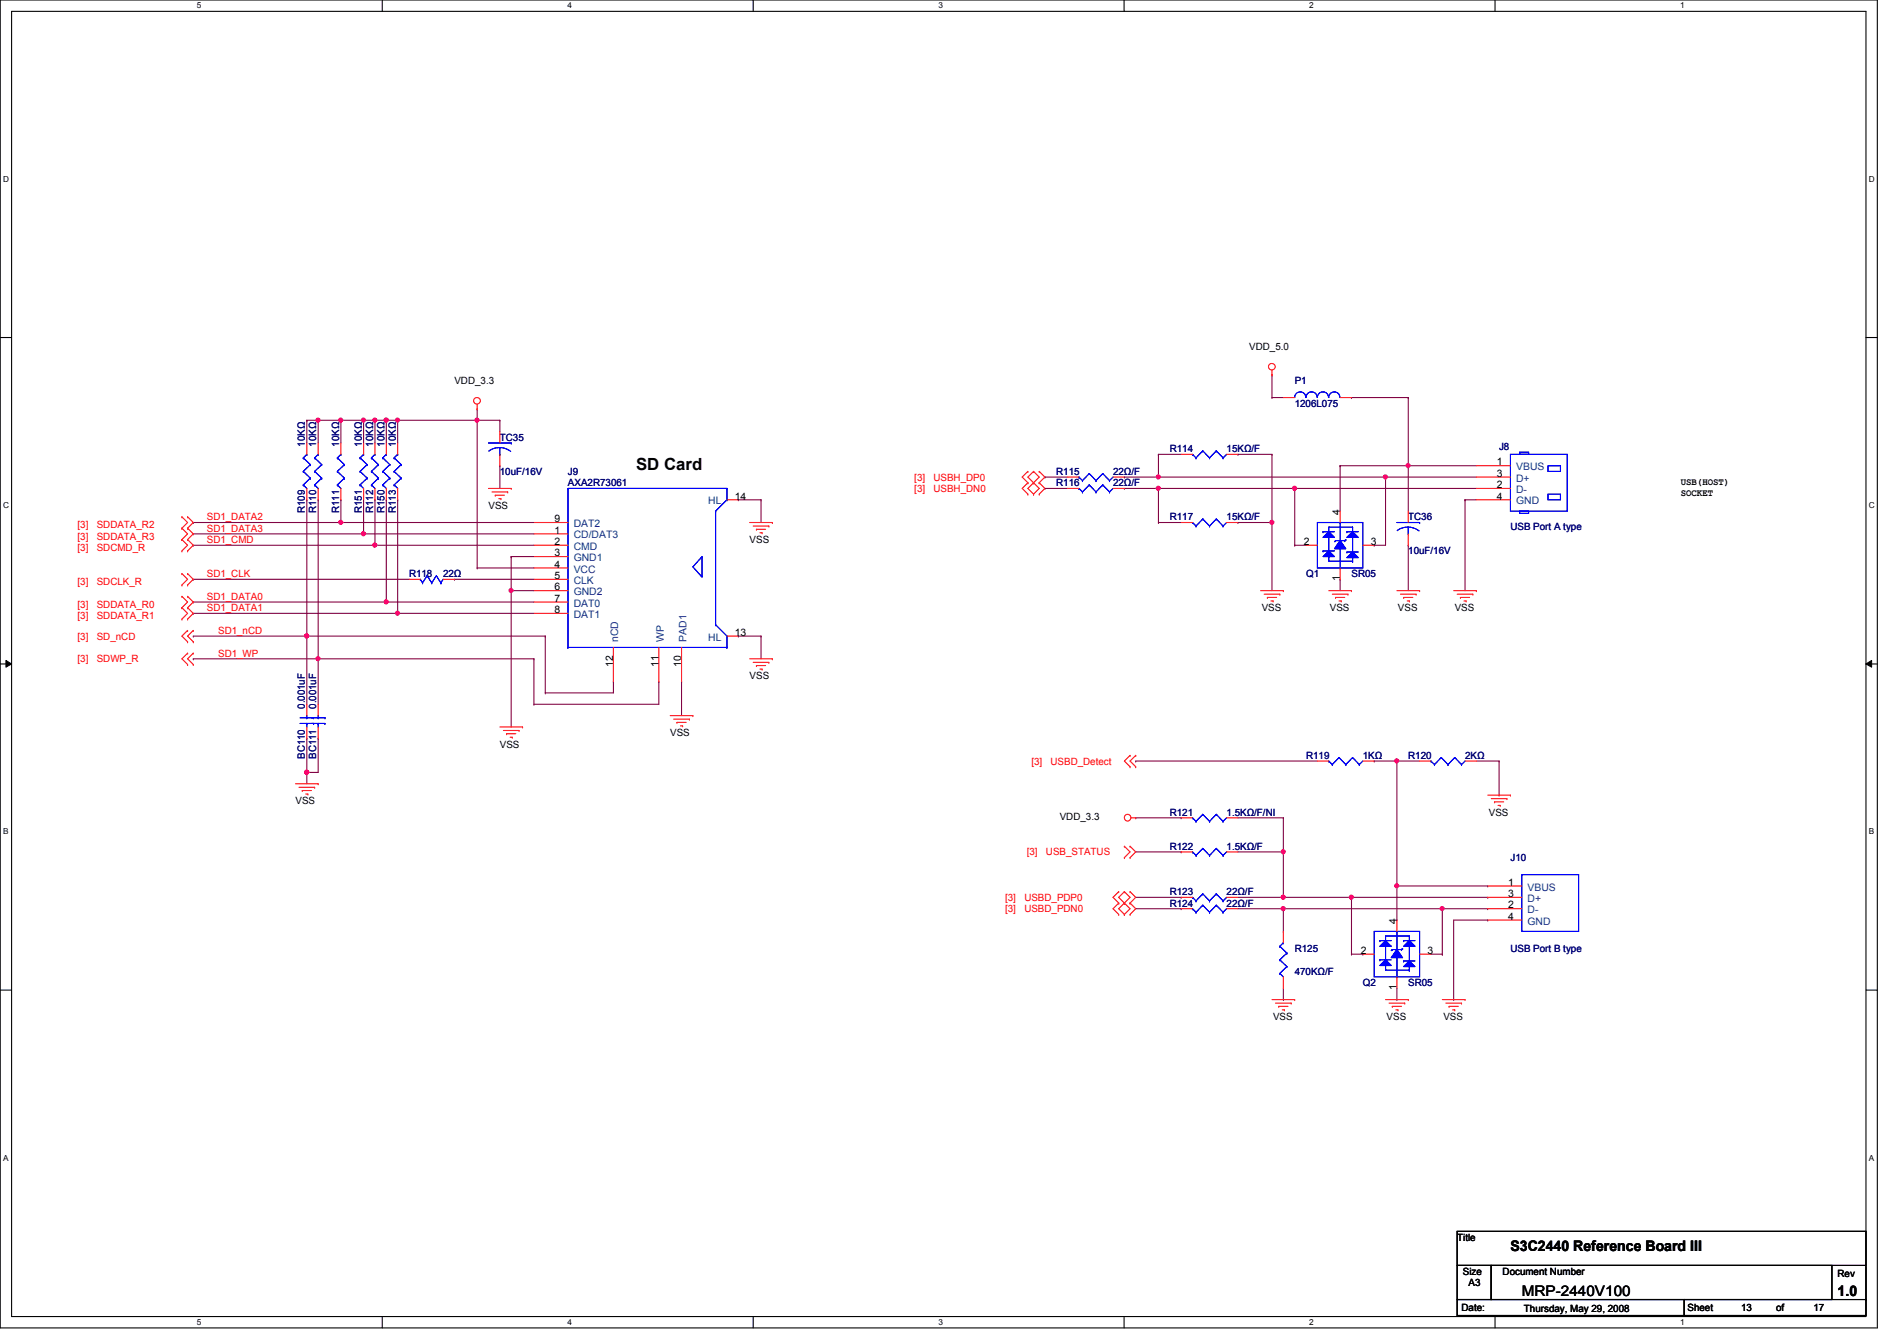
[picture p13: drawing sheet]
<svg xmlns="http://www.w3.org/2000/svg" width="297mm" height="210mm" viewBox="0 0 297 210" stroke-linecap="round" stroke-linejoin="round" font-family="sans-serif">
<defs><g id="words">
<text font-size="2.6" x="99.6" y="73.5">SD Card</text>
<g font-size="2.3">
<text x="236.5" y="195.7">S3C2440 Reference Board III</text>
<text x="238.3" y="202.8">MRP-2440V100</text>
<text x="287.7" y="202.9">1.0</text>
</g>
<g font-size="1.6">
<text x="195.6" y="54.8">VDD_5.0</text>
<text x="71.2" y="60.1">VDD_3.3</text>
<text x="234.4" y="72.9">1</text>
<text x="234.4" y="76.4">2</text>
<text x="234.4" y="74.6">3</text>
<text x="263.2" y="75.9">USB(HOST)</text>
<text x="263.2" y="77.7">SOCKET</text>
<text x="76.5" y="79.7">VSS</text>
<text x="86.8" y="83.5">1</text>
<text x="86.8" y="81.7">9</text>
<text x="115.1" y="78.2">14</text>
<text x="209.8" y="80.6" transform="rotate(-90 209.8 80.6)">4</text>
<text x="234.4" y="78.2">4</text>
<text x="86.8" y="88.9">4</text>
<text x="86.8" y="87.1">3</text>
<text x="86.8" y="85.3">2</text>
<text x="117.4" y="85">VSS</text>
<text x="204.2" y="85.3">2</text>
<text x="214.6" y="85.3">3</text>
<text x="86.8" y="96">8</text>
<text x="86.8" y="94.2">7</text>
<text x="86.8" y="92.4">6</text>
<text x="86.8" y="90.6">5</text>
<text x="197.6" y="95.7">VSS</text>
<text x="208.2" y="95.7">VSS</text>
<text x="209.8" y="91" transform="rotate(-90 209.8 91)">1</text>
<text x="218.9" y="95.7">VSS</text>
<text x="227.8" y="95.7">VSS</text>
<text x="115.1" y="99.5">13</text>
<text x="96" y="104.4" transform="rotate(-90 96 104.4)">12</text>
<text x="103.1" y="104.4" transform="rotate(-90 103.1 104.4)">11</text>
<text x="106.7" y="104.4" transform="rotate(-90 106.7 104.4)">10</text>
<text x="117.4" y="106.3">VSS</text>
<text x="78.3" y="117">VSS</text>
<text x="104.9" y="115.2">VSS</text>
<text x="46.3" y="125.9">VSS</text>
<text x="165.9" y="128.4">VDD_3.3</text>
<text x="233.1" y="127.7">VSS</text>
<text x="236.2" y="138.6">1</text>
<text x="236.2" y="142.2">2</text>
<text x="236.2" y="140.4">3</text>
<text x="236.2" y="144">4</text>
<text x="213.1" y="149.3">2</text>
<text x="218.7" y="144.6" transform="rotate(-90 218.7 144.6)">4</text>
<text x="223.5" y="149.3">3</text>
<text x="218.7" y="155" transform="rotate(-90 218.7 155)">1</text>
<text x="199.3" y="159.7">VSS</text>
<text x="217.1" y="159.7">VSS</text>
<text x="226" y="159.7">VSS</text>
<text x="228.2" y="194.2">Title</text>
<text x="229.1" y="199.5">Size</text>
<text x="230" y="201.3">A3</text>
<text x="235.3" y="199.5">Document Number</text>
<text x="287.7" y="199.9">Rev</text>
<text x="228.8" y="205.2">Date:</text>
<text x="238.6" y="205.4">Thursday, May 29, 2008</text>
<text x="264.2" y="205.2">Sheet</text>
<text x="272.6" y="205.2">13</text>
<text x="278.1" y="205.2">of</text>
<text x="284" y="205.2">17</text>
</g>
<g font-size="1.6" fill="#000080">
<text x="202.7" y="60.1">P1</text>
<text x="202.7" y="63.7">1206L075</text>
<text x="47.7" y="69.9" transform="rotate(-90 47.7 69.9)">10KΩ</text>
<text x="49.5" y="69.9" transform="rotate(-90 49.5 69.9)">10KΩ</text>
<text x="53.1" y="69.9" transform="rotate(-90 53.1 69.9)">10KΩ</text>
<text x="56.6" y="69.9" transform="rotate(-90 56.6 69.9)">10KΩ</text>
<text x="58.4" y="69.9" transform="rotate(-90 58.4 69.9)">10KΩ</text>
<text x="60.2" y="69.9" transform="rotate(-90 60.2 69.9)">10KΩ</text>
<text x="62" y="69.9" transform="rotate(-90 62 69.9)">10KΩ</text>
<text x="78.3" y="69">TC35</text>
<text x="183.2" y="70.8">R114</text>
<text x="192.1" y="70.8">15KΩ/F</text>
<text x="234.7" y="70.4">J8</text>
<text x="78.3" y="74.3">10uF/16V</text>
<text x="88.9" y="74.3">J9</text>
<text x="88.9" y="76.1">AXA2R73061</text>
<text x="165.4" y="76.1">R116</text>
<text x="165.4" y="74.3">R115</text>
<text x="174.3" y="76.1">22Ω/F</text>
<text x="174.3" y="74.3">22Ω/F</text>
<text x="47.7" y="80.3" transform="rotate(-90 47.7 80.3)">R109</text>
<text x="49.5" y="80.3" transform="rotate(-90 49.5 80.3)">R110</text>
<text x="53.1" y="80.3" transform="rotate(-90 53.1 80.3)">R111</text>
<text x="56.6" y="80.3" transform="rotate(-90 56.6 80.3)">R151</text>
<text x="58.4" y="80.3" transform="rotate(-90 58.4 80.3)">R112</text>
<text x="60.2" y="80.3" transform="rotate(-90 60.2 80.3)">R150</text>
<text x="62" y="80.3" transform="rotate(-90 62 80.3)">R113</text>
<text x="183.2" y="81.4">R117</text>
<text x="192.1" y="81.4">15KΩ/F</text>
<text x="220.5" y="81.4">TC36</text>
<text x="236.5" y="82.9">USB Port A type</text>
<text x="220.5" y="86.8">10uF/16V</text>
<text x="64" y="90.3">R118</text>
<text x="69.4" y="90.3">22Ω</text>
<text x="204.5" y="90.3">Q1</text>
<text x="211.6" y="90.3">SR05</text>
<text x="47.7" y="111" transform="rotate(-90 47.7 111)">0.001uF</text>
<text x="49.5" y="111" transform="rotate(-90 49.5 111)">0.001uF</text>
<text x="47.7" y="118.8" transform="rotate(-90 47.7 118.8)">BC110</text>
<text x="49.5" y="118.8" transform="rotate(-90 49.5 118.8)">BC111</text>
<text x="204.5" y="118.8">R119</text>
<text x="213.4" y="118.8">1KΩ</text>
<text x="220.5" y="118.8">R120</text>
<text x="229.4" y="118.8">2KΩ</text>
<text x="183.2" y="127.7">R121</text>
<text x="192.1" y="127.7">1.5KΩ/F/NI</text>
<text x="183.2" y="133">R122</text>
<text x="192.1" y="133">1.5KΩ/F</text>
<text x="236.5" y="134.8">J10</text>
<text x="183.2" y="141.9">R124</text>
<text x="183.2" y="140.1">R123</text>
<text x="192.1" y="141.9">22Ω/F</text>
<text x="192.1" y="140.1">22Ω/F</text>
<text x="202.7" y="149">R125</text>
<text x="236.5" y="149">USB Port B type</text>
<text x="202.7" y="152.6">470KΩ/F</text>
<text x="213.4" y="154.3">Q2</text>
<text x="220.5" y="154.3">SR05</text>
</g>
<g font-size="1.6" fill="#f00">
<text x="143.2" y="75.2">[3]</text>
<text x="143.2" y="77">[3]</text>
<text x="146.2" y="75.2">USBH_DP0</text>
<text x="146.2" y="77">USBH_DN0</text>
<text x="12.1" y="82.7">[3]</text>
<text x="15.2" y="82.7">SDDATA_R2</text>
<text x="32.4" y="81.4">SD1_DATA2</text>
<text x="32.4" y="83.2">SD1_DATA3</text>
<text x="12.1" y="86.2">[3]</text>
<text x="12.1" y="84.5">[3]</text>
<text x="15.2" y="86.2">SDCMD_R</text>
<text x="15.2" y="84.5">SDDATA_R3</text>
<text x="32.4" y="85">SD1_CMD</text>
<text x="12.1" y="91.6">[3]</text>
<text x="12.1" y="95.1">[3]</text>
<text x="15.2" y="91.6">SDCLK_R</text>
<text x="15.2" y="95.1">SDDATA_R0</text>
<text x="32.4" y="90.3">SD1_CLK</text>
<text x="32.4" y="93.9">SD1_DATA0</text>
<text x="32.4" y="95.7">SD1_DATA1</text>
<text x="12.1" y="100.1">[3]</text>
<text x="12.1" y="96.9">[3]</text>
<text x="15.2" y="100.1">SD_nCD</text>
<text x="15.2" y="96.9">SDDATA_R1</text>
<text x="34.2" y="99.2">SD1_nCD</text>
<text x="12.1" y="103.7">[3]</text>
<text x="15.2" y="103.7">SDWP_R</text>
<text x="34.2" y="102.8">SD1_WP</text>
<text x="161.5" y="119.7">[3]</text>
<text x="164.5" y="119.7">USBD_Detect</text>
<text x="160.8" y="133.9">[3]</text>
<text x="163.8" y="133.9">USB_STATUS</text>
<text x="157.4" y="142.8">[3]</text>
<text x="157.4" y="141">[3]</text>
<text x="160.4" y="142.8">USBD_PDN0</text>
<text x="160.4" y="141">USBD_PDP0</text>
</g>
<g font-size="1.6" fill="#004080">
<text x="237.4" y="73.6">VBUS</text>
<text x="237.4" y="77.2">D-</text>
<text x="237.4" y="75.4">D+</text>
<text x="89.8" y="82.5">DAT2</text>
<text x="110.9" y="79">HL</text>
<text x="237.4" y="79">GND</text>
<text x="89.8" y="89.6">VCC</text>
<text x="89.8" y="87.8">GND1</text>
<text x="89.8" y="86.1">CMD</text>
<text x="89.8" y="84.3">CD/DAT3</text>
<text x="89.8" y="95">DAT0</text>
<text x="89.8" y="93.2">GND2</text>
<text x="89.8" y="91.4">CLK</text>
<text x="89.8" y="96.7">DAT1</text>
<text x="96.8" y="100.5" transform="rotate(-90 96.8 100.5)">nCD</text>
<text x="103.9" y="100.5" transform="rotate(-90 103.9 100.5)">WP</text>
<text x="107.5" y="100.5" transform="rotate(-90 107.5 100.5)">PAD1</text>
<text x="110.9" y="100.3">HL</text>
<text x="239.2" y="139.4">VBUS</text>
<text x="239.2" y="143">D-</text>
<text x="239.2" y="141.2">D+</text>
<text x="239.2" y="144.7">GND</text>
</g>
<g font-size="1.3">
<text x="30.8" y="1.3">5</text>
<text x="88.9" y="1.3">4</text>
<text x="146.9" y="1.3">3</text>
<text x="205" y="1.3">2</text>
<text x="263.1" y="1.3">1</text>
<text x=".5" y="28.4">D</text>
<text x="292.6" y="28.4">D</text>
<text x=".5" y="79.5">C</text>
<text x="292.6" y="79.5">C</text>
<text x=".5" y="130.6">B</text>
<text x="292.6" y="130.6">B</text>
<text x=".5" y="181.7">A</text>
<text x="292.6" y="181.7">A</text>
<text x="30.8" y="207.4">5</text>
<text x="88.9" y="207.4">4</text>
<text x="146.9" y="207.4">3</text>
<text x="205" y="207.4">2</text>
<text x="263.1" y="207.4">1</text>
</g>
</g></defs>
<path d="M0 0h294v207.9h-294zM1.8 1.8h290.4v204.3h-290.4z" fill="none" stroke="#000" stroke-width=".17"/>
<g fill="#fff">
<path d="M30.8 .2h.7v1.4h-.7z"/>
<path d="M30.8 206.2h.7v1.4h-.7z"/>
</g>
<path d="M59.9 0v1.8M59.9 206.1v1.8" fill="none" stroke="#000" stroke-width=".17"/>
<g fill="#fff">
<path d="M88.9 .2h.6v1.4h-.6z"/>
<path d="M88.9 206.2h.6v1.4h-.6z"/>
</g>
<path d="M117.9 0v1.8M117.9 206.1v1.8" fill="none" stroke="#000" stroke-width=".17"/>
<g fill="#fff">
<path d="M146.9 .2h.7v1.4h-.7z"/>
<path d="M146.9 206.2h.7v1.4h-.7z"/>
</g>
<path d="M176 0v1.8M176 206.1v1.8" fill="none" stroke="#000" stroke-width=".17"/>
<g fill="#fff">
<path d="M205 .2h.7v1.4h-.7z"/>
<path d="M205 206.2h.7v1.4h-.7z"/>
</g>
<path d="M234.1 0v1.8M234.1 206.1v1.8" fill="none" stroke="#000" stroke-width=".17"/>
<g fill="#fff">
<path d="M263.1 .2h.7v1.4h-.7z"/>
<path d="M263.1 206.2h.7v1.4h-.7z"/>
<path d="M.5 27.3h.9v1.4h-.9z"/>
<path d="M292.6 27.3h.9v1.4h-.9z"/>
<path d="M.5 78.4h.9v1.4h-.9z"/>
<path d="M292.6 78.4h.9v1.4h-.9z"/>
</g>
<path d="M0 52.8h1.8M292.2 52.8h1.8" fill="none" stroke="#000" stroke-width=".17"/>
<g fill="#fff">
<path d="M.5 129.5h.8v1.4h-.8z"/>
<path d="M292.6 129.5h.8v1.4h-.8z"/>
</g>
<path d="M0 103.9h1.8M292.2 103.9h1.8" fill="none" stroke="#000" stroke-width=".17"/>
<path d="M.9 103.4l.9 .5-.9 .5zM292.2 103.9l.9-.5v1z" fill="#000"/>
<path d="M.9 103.4l.9 .5-.9 .5zM292.2 103.9l.9-.5v1z" fill="none" stroke="#000" stroke-width=".16"/>
<g fill="#fff">
<path d="M.5 180.5h.8v1.4h-.8z"/>
<path d="M292.6 180.5h.8v1.4h-.8z"/>
</g>
<path d="M0 155h1.8M292.2 155h1.8" fill="none" stroke="#000" stroke-width=".17"/>
<path d="M181.4 71.1h.1M181.4 71.1h3.5M202.7 76.5h.1M202.7 76.5h28.5" fill="none" stroke="#800040" stroke-width=".17"/>
<circle cx="202.7" cy="76.4" r=".32" fill="#f0f"/>
<circle cx="202.7" cy="76.4" r=".32" fill="none" stroke="#f0f" stroke-width=".17"/>
<path d="M193.8 81.8h.1M193.8 81.8h5.4M193.8 128h7.2M201 128h.1M201 140.5h10.6M211.6 140.5h.1" fill="none" stroke="#800040" stroke-width=".17"/>
<circle cx="211.6" cy="140.4" r=".32" fill="#f0f"/>
<circle cx="211.6" cy="140.4" r=".32" fill="none" stroke="#f0f" stroke-width=".17"/>
<g fill="none" stroke="#800040" stroke-width=".17">
<path d="M163.6 76.5h.1M163.6 74.7h.1M163.6 74.7h3.6M163.6 76.5h3.6M176.1 74.7h.1M176.1 74.7h5.3M181.4 76.5h.1M181.4 76.5v5.3M199.2 62.2h.1M199.2 62.2h1.8M202.7 76.5h.1M202.7 76.5v8.8"/>
<path d="M209.8 72.9h.1M209.8 72.9v7.1M217 74.7h.1M217 74.7h14.2M217 74.7v10.6M220.5 72.9h.1M220.5 72.9v7.1M229.4 78.2h.1M229.4 78.2v14.3M229.4 78.2h1.8M209.8 90.7h.1M209.8 90.7v1.8"/>
<path d="M218.7 138.7v5.3M177.8 140.5h7.1M184.9 140.5h.1M218.7 144h.1M227.6 156.5h.1M233 144h.1M233 144h-5.4v12.5"/>
</g>
<circle cx="216.9" cy="74.6" r=".32" fill="#f0f"/>
<circle cx="216.9" cy="74.6" r=".32" fill="none" stroke="#f0f" stroke-width=".17"/>
<path d="M181.4 71.1h.1M181.4 71.1v3.6M220.5 72.9h.1M220.5 72.9h10.7M215.2 85.3h.1M215.2 85.3h1.8M225.8 142.2h7.2M233 142.2h.1" fill="none" stroke="#800040" stroke-width=".17"/>
<circle cx="220.5" cy="72.9" r=".32" fill="#f0f"/>
<circle cx="220.5" cy="72.9" r=".32" fill="none" stroke="#f0f" stroke-width=".17"/>
<path d="M199.2 58.7h.1M199.2 58.7v3.5M201 142.2h24.8M225.8 142.2h.1" fill="none" stroke="#800040" stroke-width=".17"/>
<circle cx="225.8" cy="142.2" r=".32" fill="#f0f"/>
<circle cx="225.8" cy="142.2" r=".32" fill="none" stroke="#f0f" stroke-width=".17"/>
<path d="M211.6 62.2h.1M211.6 62.2h8.9M199.2 81.8h.1M199.2 81.8v10.7M201 133.3h.1M201 128v5.3M225.8 149.4h.1M225.8 142.2v7.2" fill="none" stroke="#800040" stroke-width=".17"/>
<circle cx="199.1" cy="81.8" r=".32" fill="#f0f"/>
<circle cx="199.1" cy="81.8" r=".32" fill="none" stroke="#f0f" stroke-width=".17"/>
<path d="M201 133.3v7.2M193.8 140.5h7.2M193.8 142.2h7.2M201 156.5h.1M201 142.2h.1M201 140.5h.1M201 154.7v1.8M211.6 140.5h21.4M233 140.5h.1" fill="none" stroke="#800040" stroke-width=".17"/>
<circle cx="200.9" cy="140.4" r=".32" fill="#f0f"/>
<circle cx="200.9" cy="140.4" r=".32" fill="none" stroke="#f0f" stroke-width=".17"/>
<path d="M220.5 85.3h.1M220.5 85.3v7.2M201 145.8h.1M201 142.2v3.6" fill="none" stroke="#800040" stroke-width=".17"/>
<circle cx="200.9" cy="142.2" r=".32" fill="#f0f"/>
<circle cx="200.9" cy="142.2" r=".32" fill="none" stroke="#f0f" stroke-width=".17"/>
<g fill="none" stroke="#800040" stroke-width=".17">
<path d="M176.1 76.5h.1M176.1 76.5h5.3M193.8 71.1h.1M193.8 71.1h5.4M181.4 81.8h.1M181.4 81.8h3.5M202.7 85.3h.1M202.7 85.3h1.8M177.8 133.3h7.1M177.8 128h7.1M184.9 133.3h.1M184.9 128h.1"/>
<path d="M218.7 138.7h14.3M233 138.7h.1M177.8 142.2h7.1M184.9 142.2h.1M211.6 149.4h.1M211.6 149.4h1.8M211.6 140.5v8.9M213.4 149.4h.1M218.7 156.5h.1M218.7 154.7v1.8M224.1 149.4h1.7M225.8 149.4h.1"/>
</g>
<circle cx="218.7" cy="138.7" r=".32" fill="#f0f"/>
<circle cx="218.7" cy="138.7" r=".32" fill="none" stroke="#f0f" stroke-width=".17"/>
<path d="M193.8 133.3h7.2M201 133.3h.1" fill="none" stroke="#800040" stroke-width=".17"/>
<circle cx="200.9" cy="133.3" r=".32" fill="#f0f"/>
<circle cx="200.9" cy="133.3" r=".32" fill="none" stroke="#f0f" stroke-width=".17"/>
<path d="M218.7 119.1h.1M218.7 119.1v19.6M218.7 119.1h3.6M218.7 138.7h.1" fill="none" stroke="#800040" stroke-width=".17"/>
<circle cx="218.7" cy="119.1" r=".32" fill="#f0f"/>
<circle cx="218.7" cy="119.1" r=".32" fill="none" stroke="#f0f" stroke-width=".17"/>
<g fill="none" stroke="#800040" stroke-width=".17">
<path d="M181.4 74.7h.1M181.4 74.7h35.6M209.8 72.9h.1M220.5 62.2h.1M220.5 62.2v10.7h-10.7M177.8 119.1h.1M177.8 119.1h28.5M215.2 119.1h.1M215.2 119.1h3.5M231.2 119.1h3.5M234.7 119.1h.1M234.7 119.1v5.4"/>
<path d="M234.7 124.5h.1"/>
</g>
<circle cx="181.4" cy="74.6" r=".32" fill="#f0f"/>
<circle cx="181.4" cy="74.6" r=".32" fill="none" stroke="#f0f" stroke-width=".17"/>
<path d="M181.4 76.5h.1M181.4 76.5h21.3" fill="none" stroke="#800040" stroke-width=".17"/>
<circle cx="181.4" cy="76.4" r=".32" fill="#f0f"/>
<circle cx="181.4" cy="76.4" r=".32" fill="none" stroke="#f0f" stroke-width=".17"/>
<path d="M199.2 71.1h.1M199.2 71.1v10.7M53.4 81.8h.1M53.4 81.8h30.2M74.7 88.9h.1M74.7 88.9h8.9" fill="none" stroke="#800040" stroke-width=".17"/>
<circle cx="53.4" cy="81.8" r=".32" fill="#f0f"/>
<circle cx="53.4" cy="81.8" r=".32" fill="none" stroke="#f0f" stroke-width=".17"/>
<path d="M30.3 103.1h.1M30.3 103.1h19.5M83.6 103.1h.1M83.6 103.1v7.1M48 120.9h.1M48 120.9v1.8" fill="none" stroke="#800040" stroke-width=".17"/>
<circle cx="48" cy="120.9" r=".32" fill="#f0f"/>
<circle cx="48" cy="120.9" r=".32" fill="none" stroke="#f0f" stroke-width=".17"/>
<path d="M74.7 65.8h.1M74.7 65.8v23.1M80 92.5h.1M80 92.5h3.6M83.6 110.2h.1M83.6 110.2h19.6" fill="none" stroke="#800040" stroke-width=".17"/>
<circle cx="74.7" cy="65.8" r=".32" fill="#f0f"/>
<circle cx="74.7" cy="65.8" r=".32" fill="none" stroke="#f0f" stroke-width=".17"/>
<path d="M53.4 78.2h.1M53.4 78.2v3.6h-23.1M30.3 81.8h.1M80 92.5h.1M80 92.5v21.3" fill="none" stroke="#800040" stroke-width=".17"/>
<circle cx="80" cy="92.4" r=".32" fill="#f0f"/>
<circle cx="80" cy="92.4" r=".32" fill="none" stroke="#f0f" stroke-width=".17"/>
<path d="M56.9 83.6h.1M56.9 83.6h26.7M80 87.1h.1M80 87.1v5.4M106.7 106.7h.1M106.7 106.7v5.3" fill="none" stroke="#800040" stroke-width=".17"/>
<circle cx="56.9" cy="83.5" r=".32" fill="#f0f"/>
<circle cx="56.9" cy="83.5" r=".32" fill="none" stroke="#f0f" stroke-width=".17"/>
<path d="M60.5 65.8h.1M60.5 65.8v3.5M62.3 65.8h.1M62.3 65.8v3.5" fill="none" stroke="#800040" stroke-width=".17"/>
<circle cx="60.5" cy="65.8" r=".32" fill="#f0f"/>
<circle cx="60.5" cy="65.8" r=".32" fill="none" stroke="#f0f" stroke-width=".17"/>
<path d="M49.8 65.8h.1M49.8 65.8h3.6M58.7 65.8h.1M58.7 65.8v3.5M58.7 65.8h1.8" fill="none" stroke="#800040" stroke-width=".17"/>
<circle cx="49.8" cy="65.8" r=".32" fill="#f0f"/>
<circle cx="49.8" cy="65.8" r=".32" fill="none" stroke="#f0f" stroke-width=".17"/>
<path d="M49.8 65.8h.1M49.8 65.8v3.5M60.5 65.8h.1M60.5 65.8h1.8" fill="none" stroke="#800040" stroke-width=".17"/>
<circle cx="62.2" cy="65.8" r=".32" fill="#f0f"/>
<circle cx="62.2" cy="65.8" r=".32" fill="none" stroke="#f0f" stroke-width=".17"/>
<circle cx="60.5" cy="65.8" r=".32" fill="#f0f"/>
<circle cx="60.5" cy="65.8" r=".32" fill="none" stroke="#f0f" stroke-width=".17"/>
<path d="M48 65.8h.1M48 65.8h1.8M56.9 65.8h.1M56.9 65.8h1.8" fill="none" stroke="#800040" stroke-width=".17"/>
<circle cx="58.7" cy="65.8" r=".32" fill="#f0f"/>
<circle cx="58.7" cy="65.8" r=".32" fill="none" stroke="#f0f" stroke-width=".17"/>
<g fill="none" stroke="#800040" stroke-width=".17">
<path d="M48 65.8h.1M48 65.8v3.5M53.4 65.8h.1M53.4 65.8v3.5M58.7 78.2h.1M58.7 78.2v7.1h-28.4M115.6 78.2h.1M115.6 78.2h3.6M30.3 85.3h.1M60.5 94.2h.1M60.5 94.2h23.1M103.2 106.7h.1"/>
<path d="M103.2 106.7v3.5"/>
</g>
<circle cx="60.5" cy="94.2" r=".32" fill="#f0f"/>
<circle cx="60.5" cy="94.2" r=".32" fill="none" stroke="#f0f" stroke-width=".17"/>
<path d="M62.3 96h.1M62.3 96h21.3" fill="none" stroke="#800040" stroke-width=".17"/>
<circle cx="62.2" cy="96" r=".32" fill="#f0f"/>
<circle cx="62.2" cy="96" r=".32" fill="none" stroke="#f0f" stroke-width=".17"/>
<path d="M60.5 78.2h.1M60.5 78.2v16M119.2 78.2h.1M119.2 78.2v3.6M49.8 103.1h.1M49.8 103.1h33.8" fill="none" stroke="#800040" stroke-width=".17"/>
<circle cx="49.8" cy="103.1" r=".32" fill="#f0f"/>
<circle cx="49.8" cy="103.1" r=".32" fill="none" stroke="#f0f" stroke-width=".17"/>
<path d="M62.3 65.8h.1M62.3 65.8h12.4M48 99.6h.1M48 99.6h37.4M58.7 85.3h.1M58.7 85.3h24.9M71.2 90.7h.1M71.2 90.7h12.4" fill="none" stroke="#800040" stroke-width=".17"/>
<circle cx="58.7" cy="85.3" r=".32" fill="#f0f"/>
<circle cx="58.7" cy="85.3" r=".32" fill="none" stroke="#f0f" stroke-width=".17"/>
<g fill="none" stroke="#800040" stroke-width=".17">
<path d="M62.3 78.2h.1M62.3 78.2v17.8M74.7 64h.1M74.7 64v1.8M30.3 90.7h.1M30.3 90.7h33.7M48 99.6h.1M48 99.6v10.6M80 87.1h.1M80 87.1h3.6M85.4 99.6h.1M85.4 99.6v8.9"/>
<path d="M115.6 99.6h.1M115.6 99.6h3.6M119.2 99.6h.1M119.2 99.6v3.5M85.4 108.5h.1M96 106.7h.1M96 106.7v1.8h-10.6M48 120.9h.1M48 120.9h1.8"/>
</g>
<circle cx="48" cy="99.5" r=".32" fill="#f0f"/>
<circle cx="48" cy="99.5" r=".32" fill="none" stroke="#f0f" stroke-width=".17"/>
<path d="M48 115.6h.1M48 115.6v5.3M49.8 103.1h.1M49.8 115.6h.1M49.8 103.1v7.1M49.8 115.6v5.3" fill="none" stroke="#800040" stroke-width=".17"/>
<circle cx="48" cy="120.9" r=".32" fill="#f0f"/>
<circle cx="48" cy="120.9" r=".32" fill="none" stroke="#f0f" stroke-width=".17"/>
<path d="M48 78.2h.1M48 78.2v21.4M49.8 78.2h.1M49.8 78.2v24.9" fill="none" stroke="#800040" stroke-width=".17"/>
<circle cx="48" cy="99.5" r=".32" fill="#f0f"/>
<circle cx="48" cy="99.5" r=".32" fill="none" stroke="#f0f" stroke-width=".17"/>
<g fill="none" stroke="#800040" stroke-width=".17">
<path d="M56.9 65.8h.1M56.9 65.8v3.5M74.7 65.8h.1M74.7 65.8h3.6M78.3 65.8h.1M78.3 72.9h.1M78.3 65.8v1.8M78.3 72.9v3.6M30.3 99.6h.1M30.3 94.2h.1M30.3 96h.1M30.3 99.6h17.7"/>
<path d="M30.3 94.2h30.2M30.3 96h32"/>
</g>
<circle cx="56.9" cy="65.8" r=".32" fill="#f0f"/>
<circle cx="56.9" cy="65.8" r=".32" fill="none" stroke="#f0f" stroke-width=".17"/>
<path d="M53.4 65.8h.1M53.4 65.8h3.5" fill="none" stroke="#800040" stroke-width=".17"/>
<circle cx="53.4" cy="65.8" r=".32" fill="#f0f"/>
<circle cx="53.4" cy="65.8" r=".32" fill="none" stroke="#f0f" stroke-width=".17"/>
<path d="M56.9 78.2v5.4M30.3 83.6h.1M30.3 83.6h26.6M56.9 83.6h.1" fill="none" stroke="#800040" stroke-width=".17"/>
<g fill="none" stroke="#f00" stroke-width=".17">
<path d="M199.2 58.7h.1M199.2 58v.7M48 69.3v1.8M48 76.5v1.7M56.9 69.3v1.8M56.9 76.5v1.7M58.7 69.3v1.8M58.7 76.5v1.7M74.7 64h.1M74.7 63.3v.7M76.5 76.5h3.5M77 77h2.5"/>
<path d="M77.6 77.5h.1M77.6 77.5h1.4M78.1 78.1h.3M78.3 67.6v1.7M78.3 71.1v1.8M78.4 78.1h.1M79.5 77h.1M80 76.5h.1M113.8 78.2h1.8M160.9 73.8h.1M160.9 75.6h.1M160.9 77.3h.1"/>
<path d="M160.9 73.8l-.8 .9 .8 .9M160.9 75.6l-.8 .9 .8 .8M161.8 75.6h.1M161.8 73.8h.1M161.8 77.3h.1M161.8 73.8l.9 .9-1.8 1.8 .9 .8M161.8 73.8l-.9 .9 1.8 1.8-.9 .8M162.7 75.6h.1M162.7 73.8h.1M162.7 77.3h.1M162.7 73.8l.9 .9-.9 .9M162.7 75.6l.9 .9-.9 .8"/>
<path d="M167.2 76.5h1.7M174.3 76.5h1.8M184.9 71.1h1.8M192.1 71.1h1.7M201 62.2h1.7M209.8 62.2h1.8M231.2 76.5h5.3M231.2 72.9h5.3M231.2 74.7h5.3M231.2 78.2h5.3M28.5 91.6h.1M28.5 89.8h.1"/>
<path d="M28.5 86.2h.1M28.5 84.5h.1M28.5 95.1h.1M28.5 93.3h.1M28.5 96.9h.1M28.5 82.7h.1M28.5 80.9h.1M28.5 89.8l.9 .9-.9 .9M28.5 84.5l.9 .8-.9 .9M28.5 93.3l.9 .9-.9 .9M28.5 95.1l.9 .9-.9 .9M28.5 82.7l.9 .9-.9 .9"/>
<path d="M28.5 80.9l.9 .9-.9 .9M29.4 98.7h.1M29.4 89.8h.1M29.4 91.6h.1M29.4 84.5h.1M29.4 86.2h.1M29.4 93.3h.1M29.4 95.1h.1M29.4 96.9h.1M29.4 82.7h.1M29.4 80.9h.1M29.4 98.7l-.9 .9 .9 .9"/>
<path d="M29.4 89.8l.9 .9-.9 .9M29.4 84.5l.9 .8-.9 .9M29.4 93.3l.9 .9-.9 .9M29.4 95.1l.9 .9-.9 .9M29.4 82.7l.9 .9-.9 .9M29.4 80.9l.9 .9-.9 .9M30.3 98.7h.1M30.3 98.7l-.9 .9 .9 .9M83.6 92.5h5.3M83.6 81.8h5.3M83.6 96h5.3M83.6 94.2h5.3"/>
<path d="M83.6 90.7h5.3M83.6 88.9h5.3M83.6 87.1h5.3M83.6 85.3h5.3M83.6 83.6h5.3M113.8 99.6h1.8M117.4 81.8h3.5M117.9 82.3h2.5M118.4 82.8h.1M118.4 82.8h1.5M119 83.4h.3M119.3 83.4h.1"/>
<path d="M120.4 82.3h.1M120.9 81.8h.1M184.9 81.8h1.8M192.1 81.8h1.7M197.4 92.5h3.6M197.9 93h2.5M198.5 93.5h.1M198.5 93.5h1.4M199 94.1h.3M199.3 94.1h.1M200.4 93h.1M201 92.5h.1"/>
<path d="M208.1 92.5h3.5M208.6 93h2.5M209.1 93.5h.1M209.1 93.5h1.5M209.7 94.1h.3M210 94.1h.1M211.1 93h.1M211.6 92.5h.1M218.7 92.5h3.6M219.3 93h2.4M219.8 93.5h.1M219.8 93.5h1.4"/>
<path d="M220.3 94.1h.4M220.5 80v1.8M220.5 83.6v1.7M220.7 94.1h.1M221.7 93h.1M222.3 92.5h.1M227.6 92.5h3.6M228.2 93h2.4M228.7 93.5h.1M228.7 93.5h1.4M229.2 94.1h.4M229.6 94.1h.1"/>
<path d="M230.6 93h.1M231.2 92.5h.1M29.4 100.5h.1M29.4 102.2h.1M29.4 104h.1M29.4 102.2l-.9 .9 .9 .9M30.3 100.5h.1M30.3 102.2h.1M30.3 104h.1M30.3 102.2l-.9 .9 .9 .9M48 110.2v1.8M48 113.8v1.8"/>
<path d="M49.8 110.2v1.8M49.8 113.8v1.8M78.3 113.8h3.5M78.8 114.3h2.5M79.3 114.8h.1M79.3 114.8h1.5M79.9 115.4h.3M80.2 115.4h.1M81.3 114.3h.1M81.8 113.8h.1M96 101.3v5.4M103.2 101.3v5.4"/>
<path d="M104.9 112h3.6M105.5 112.6h2.4M106 113.1h.1M106 113.1h1.4M106.5 113.6h.4M106.7 101.3v5.4M106.9 113.6h.1M107.9 112.6h.1M108.5 112h.1M117.4 103.1h3.5M117.9 103.7h2.5M118.4 104.2h.1"/>
<path d="M118.4 104.2h1.5M119 104.7h.3M119.3 104.7h.1M120.4 103.7h.1M120.9 103.1h.1M176.9 118.2h.1M176.9 118.2l-.8 .9 .8 .9M177.8 118.2h.1M177.8 118.2l-.9 .9 .9 .9M206.3 119.1h1.8M213.4 119.1h1.8M222.3 119.1h1.8"/>
<path d="M229.4 119.1h1.8M46.3 122.7h3.5M46.8 123.2h2.5M47.3 123.7h.1M47.3 123.7h1.5M47.9 124.3h.3M48.2 124.3h.1M49.3 123.2h.1M49.8 122.7h.1M175.2 139.6h.1M175.2 139.6l-.9 .9 .9 .9M176.1 134.2h.1"/>
<path d="M176.1 132.5h.1M176.1 139.6h.1M176.1 132.5l.8 .8-.8 .9M176.1 139.6l.8 .9-1.7 1.7 .9 .9M176.1 139.6l-.9 .9 .9 .9M176.9 132.5h.1M176.9 134.2h.1M176.9 139.6h.1M176.9 120h.1M176.9 132.5l.9 .8-.9 .9M176.9 139.6l.9 .9-.9 .9M177.1 128h.7"/>
<path d="M177.8 128h.1M177.8 120h.1M233 124.5h3.5M233 138.7h5.3M233.5 125h2.5M234 125.5h.1M234 125.5h1.5M234.6 126.1h.3M234.9 126.1h.1M236 125h.1M236.5 124.5h.1M175.2 141.4h.1"/>
<path d="M175.2 143.1h.1M175.2 141.4l-.9 .8 .9 .9M176.1 143.1h.1M176.1 141.4h.1M176.1 141.4l.8 .8-.8 .9M176.9 143.1h.1M176.9 141.4h.1M176.9 141.4l.9 .8-.9 .9M184.9 142.2h1.8M184.9 140.5h1.8M192.1 142.2h1.7M192.1 140.5h1.7"/>
<path d="M199.2 156.5h3.5M199.7 157h2.5M200.2 157.5h.1M200.2 157.5h1.5M200.8 158.1h.3M201.1 158.1h.1M202.2 157h.1M202.7 156.5h.1M217 156.5h3.5M217.5 157h2.5M218 157.5h.1M218 157.5h1.5"/>
<path d="M218.6 158.1h.3M218.9 158.1h.1M220 157h.1M220.5 156.5h.1M225.8 156.5h3.6M226.4 157h2.4M226.9 157.5h.1M226.9 157.5h1.4M227.5 158.1h.3M227.8 158.1h.1M228.8 157h.1M229.4 156.5h.1"/>
<path d="M233 142.2h5.3M233 140.5h5.3M233 144h5.3"/>
<circle cx="199.2" cy="57.4" r=".52"/>
<circle cx="74.7" cy="62.7" r=".52"/>
<circle cx="176.6" cy="128" r=".52"/>
</g>
<path d="M228.2 192.7h64v5.4h-64zM228.2 198.1h5.3v5.3h-5.3zM233.5 198.1h53.3v5.3h-53.3zM292.2 198.2v5.2M228.2 203.4h35.5v2.5h-35.5zM263.7 203.4h28.5v2.5h-28.5zM292.2 203.4h.1" fill="none" stroke="#000" stroke-width=".17"/>
<g fill="none" stroke="#00f" stroke-width=".17">
<path d="M47.5 75.9h.1M47.5 73.8h.1M47.5 71.7h.1M47.5 75.9l.5 .6M47.5 73.8l1.1 1M47.5 71.7l1.1 1M48 71.1h.1M48 71.1l-.5 .6M48.6 74.8h.1M48.6 72.7h.1M48.6 74.8l-1.1 1.1M48.6 72.7l-1.1 1.1"/>
<path d="M56.4 75.9h.1M56.4 73.8h.1M56.4 71.7h.1M56.4 75.9l.5 .6M56.4 73.8l1.1 1M56.4 71.7l1.1 1M56.9 71.1h.1M56.9 71.1l-.5 .6M57.5 74.8h.1M57.5 72.7h.1M57.5 74.8l-1.1 1.1M57.5 72.7l-1.1 1.1"/>
<path d="M58.2 75.9h.1M58.2 73.8h.1M58.2 71.7h.1M58.2 75.9l.5 .6M58.2 73.8l1.1 1M58.2 71.7l1.1 1M58.7 71.1h.1M58.7 71.1l-.5 .6M59.3 74.8h.1M59.3 72.7h.1M59.3 74.8l-1.1 1.1M59.3 72.7l-1.1 1.1"/>
<path d="M76.5 69.3h3.5M78.3 71.1h.1M78.3 70.1l.7 .1 1 .5M78.3 70.1l-1.2 .2-.6 .3M78.3 70.1v1M80 69.3h.1M88.9 76.5h.1M88.9 76.5v24.8M88.9 76.5h24.9M113.8 78.2h.1M113.8 76.5h.1M113.8 76.5v1.7"/>
<path d="M113.8 78.2l-1.7 1.8M168.9 76.5h.1M168.9 76.5l.6 .5M169.5 77h.1M170.6 75.9h.1M170.6 75.9l1 1.1M170.6 75.9l-1.1 1.1M171.6 77h.1M172.7 75.9h.1M172.7 75.9l1 1.1M172.7 75.9l-1.1 1.1M173.7 77h.1"/>
<path d="M174.3 76.5l-.6 .5M186.7 71.1h.1M186.7 71.1l.6 .6M187.3 71.7h.1M188.3 70.6h.1M188.3 70.6l1.1 1.1M188.3 70.6l-1 1.1M189.4 71.7h.1M190.5 70.6h.1M190.5 70.6l1 1.1M190.5 70.6l-1.1 1.1M191.5 71.7h.1"/>
<path d="M192.1 71.1l-.6 .6M202.7 62.2a.87 .87 0 0 1 .9-.9 .87 .87 0 0 1 .9 .9M204.5 62.2a.87 .87 0 0 1 .9-.9 .87 .87 0 0 1 .8 .9M206.3 62.2a.87 .87 0 0 1 .9-.9 .87 .87 0 0 1 .8 .9M208.1 62.2a.87 .87 0 0 1 .8-.9 .87 .87 0 0 1 .9 .9M236.5 71.1h8.9v8.9h-8.9zM238 70.8h1.3v.3h-1.3zM242.4 72.9h1.9v.9h-1.9zM242.4 77.3h1.9v.9h-1.9zM109.9 87.1v3.2l-1.4-1.6zM112.1 97.8h.1M112.1 80h.1"/>
<path d="M112.1 97.8l1.7 1.8M112.1 80v17.8M113.8 99.6h.1M113.8 99.6v1.7M186.7 81.8h.1M186.7 81.8l.6 .5M187.3 82.3h.1M188.3 81.2h.1M188.3 81.2l1.1 1.1M188.3 81.2l-1 1.1M189.4 82.3h.1M190.5 81.2h.1"/>
<path d="M190.5 81.2l1 1.1M190.5 81.2l-1.1 1.1M191.5 82.3h.1M192.1 81.8l-.6 .5M218.7 81.8h3.6M220.5 83.6h.1M220.5 82.5l.7 .1 1 .5M220.5 82.5l-1.1 .2-.6 .4M220.5 82.5v1.1M222.3 81.8h.1M238 80h1.3v.3h-1.3zM47 112.4h3.9"/>
<path d="M47 113.2h3.9M48 112.4h.1M48 113.2h.1M48 112v.4M48 113.2v.6M49.1 112.4h.1M49.1 113.2h.1M49.8 112.4h.1M49.8 113.2h.1M49.8 112v.4M49.8 113.2v.6M50.9 112.4h.1"/>
<path d="M50.9 113.2h.1M88.9 101.3h.1M88.9 101.3h24.9M113.8 101.3h.1M208.1 119.1h.1M208.1 119.1l.5 .6M208.6 119.7h.1M209.7 118.6h.1M209.7 118.6l1 1.1M209.7 118.6l-1.1 1.1M210.7 119.7h.1M211.8 118.6h.1"/>
<path d="M211.8 118.6l1 1.1M211.8 118.6l-1.1 1.1M212.8 119.7h.1M213.4 119.1l-.6 .6M224.1 119.1h.1M224.1 119.1l.5 .6M224.6 119.7h.1M225.7 118.6h.1M225.7 118.6l1 1.1M225.7 118.6l-1.1 1.1M226.7 119.7h.1M227.8 118.6h.1"/>
<path d="M227.8 118.6l1 1.1M227.8 118.6l-1.1 1.1M228.8 119.7h.1M229.4 119.1l-.6 .6M188.3 139.9h.1M188.3 139.9l1.1 1.1M188.3 139.9l-1 1.1M190.5 139.9h.1M190.5 139.9l1 1.1M190.5 139.9l-1.1 1.1M238.3 136.9h8.9v8.9h-8.9zM186.7 142.2h.1"/>
<path d="M186.7 140.5h.1M186.7 142.2l.6 .6M186.7 140.5l.6 .5M187.3 142.8h.1M187.3 141h.1M188.3 141.7h.1M188.3 141.7l1.1 1.1M188.3 141.7l-1 1.1M189.4 142.8h.1M189.4 141h.1M190.5 141.7h.1M190.5 141.7l1 1.1"/>
<path d="M190.5 141.7l-1.1 1.1M191.5 142.8h.1M191.5 141h.1M192.1 142.2l-.6 .6M192.1 140.5l-.6 .5"/>
</g>
<path d="M217 147.2l.8 .9h-1.7z" fill="#00f"/>
<path d="M215.2 145.8h7.1v7.1h-7.1zM217 147.2l.8 .9h-1.7zM217 147.2h.1M217 151.1h.1M217 150.2h.1M217 148.1v2.1M217 151.1v.7h3.7M220.7 151.8h.1M220.7 146.5h.1M220.7 146.5h-3.7v.7M220.7 151.1v.7" fill="none" stroke="#00f" stroke-width=".17"/>
<path d="M219.8 151.3l.9-.9 .9 .9z" fill="#00f"/>
<path d="M216.1 150.2h.1M216.1 150.2h1.7M219.8 151.3l.9-.9 .9 .9z" fill="none" stroke="#00f" stroke-width=".17"/>
<path d="M217 150.2l.8 .9h-1.7z" fill="#00f"/>
<path d="M217 150.2l.8 .9h-1.7z" fill="none" stroke="#00f" stroke-width=".17"/>
<path d="M218.7 148.6l.9 1.3h-1.8z" fill="#00f"/>
<path d="M216.1 147.2h.1M216.1 147.2h1.7M218.7 148.6l.9 1.3h-1.8zM218.7 152.9h.1M218.7 145.8h.1M218.7 145.8v2.8M218.7 149.9v3M219.8 147.2h.1M219.8 147.2h1.8" fill="none" stroke="#00f" stroke-width=".17"/>
<path d="M219.8 148.1l.9-.9 .9 .9z" fill="#00f"/>
<g fill="none" stroke="#00f" stroke-width=".17">
<path d="M218 148.6h.1M218 148.6h1.5M218 148.6l-.2 .2M219.5 148.6h.1M219.6 148.5h.1M219.6 148.5l-.1 .1M219.8 148.1l.9-.9 .9 .9zM219.8 150.4h.1M219.8 150.4h1.8M220.7 150.4h.1M220.7 147.2h.1M220.7 146.5v.7"/>
<path d="M220.7 148.1v2.3"/>
</g>
<path d="M217 147.2l.8 .9h-1.7z" fill="#00f"/>
<path d="M215.2 145.8h7.1v7.1h-7.1zM217 147.2l.8 .9h-1.7zM217 147.2h.1M217 151.1h.1M217 150.2h.1M217 148.1v2.1M217 151.1v.7h3.7M220.7 151.8h.1M220.7 146.5h.1M220.7 146.5h-3.7v.7M220.7 151.1v.7" fill="none" stroke="#00f" stroke-width=".17"/>
<path d="M219.8 151.3l.9-.9 .9 .9z" fill="#00f"/>
<path d="M216.1 150.2h.1M216.1 150.2h1.7M219.8 151.3l.9-.9 .9 .9z" fill="none" stroke="#00f" stroke-width=".17"/>
<path d="M217 150.2l.8 .9h-1.7z" fill="#00f"/>
<path d="M217 150.2l.8 .9h-1.7z" fill="none" stroke="#00f" stroke-width=".17"/>
<path d="M218.7 148.6l.9 1.3h-1.8z" fill="#00f"/>
<path d="M216.1 147.2h.1M216.1 147.2h1.7M218.7 148.6l.9 1.3h-1.8zM218.7 152.9h.1M218.7 145.8h.1M218.7 145.8v2.8M218.7 149.9v3M219.8 147.2h.1M219.8 147.2h1.8" fill="none" stroke="#00f" stroke-width=".17"/>
<path d="M219.8 148.1l.9-.9 .9 .9z" fill="#00f"/>
<g fill="none" stroke="#00f" stroke-width=".17">
<path d="M168.9 74.7h.1M168.9 74.7l.6 .5M169.5 75.2h.1M170.6 74.1h.1M170.6 74.1l1 1.1M170.6 74.1l-1.1 1.1M171.6 75.2h.1M172.7 74.1h.1M172.7 74.1l1 1.1M172.7 74.1l-1.1 1.1M173.7 75.2h.1M174.3 74.7l-.6 .5"/>
<path d="M65.8 90.7h.1M65.8 90.7l.4 .5M66.2 91.2h.1M66.9 90.1h.1M66.9 90.1l.7 1.1M66.9 90.1l-.7 1.1M67.6 91.2h.1M67.6 91.2l.7-1.1 .7 1.1M69 91.2h.1M69.4 90.7l-.4 .5M186.7 128h.1M186.7 128l.6 .6"/>
<path d="M187.3 128.6h.1M188.3 127.5h.1M188.3 127.5l1.1 1.1M188.3 127.5l-1 1.1M189.4 128.6h.1M190.5 127.5h.1M190.5 127.5l1 1.1M190.5 127.5l-1.1 1.1M191.5 128.6h.1M192.1 128l-.6 .6M218 148.6h.1M218 148.6h1.5"/>
<path d="M218 148.6l-.2 .2M219.5 148.6h.1M219.6 148.5h.1M219.6 148.5l-.1 .1M219.8 148.1l.9-.9 .9 .9zM219.8 150.4h.1M219.8 150.4h1.8M220.7 150.4h.1M220.7 147.2h.1M220.7 146.5v.7M220.7 148.1v2.3"/>
</g>
<path d="M167.2 74.7h1.7M174.3 74.7h1.8M64 90.7h1.8M69.4 90.7h1.8M184.9 128h1.8M192.1 128h1.7M213.4 149.4h1.8M218.7 144v1.8M218.7 152.9v1.8M222.3 149.4h1.8" fill="none" stroke="#f00" stroke-width=".17"/>
<path d="M207.2 84.1l.9-.9 .9 .9z" fill="#00f"/>
<path d="M206.3 81.8h7.1v7.1h-7.1zM207.2 84.1l.9-.9 .9 .9zM208.1 83.2h.1M208.1 87.1h.1M208.1 86.2h.1M208.1 84.1v2.1M208.1 87.1v.7h3.7M211.8 87.8h.1M211.8 82.5h.1M211.8 82.5h-3.7v.7M211.8 87.1v.7" fill="none" stroke="#00f" stroke-width=".17"/>
<path d="M210.9 87.3l.9-.9 .9 .9z" fill="#00f"/>
<path d="M207.2 86.2h.1M207.2 86.2h1.8M210.9 87.3l.9-.9 .9 .9z" fill="none" stroke="#00f" stroke-width=".17"/>
<path d="M207.2 87.1l.9-.9 .9 .9z" fill="#00f"/>
<path d="M207.2 87.1l.9-.9 .9 .9z" fill="none" stroke="#00f" stroke-width=".17"/>
<path d="M209.8 84.6l.9 1.3h-1.7z" fill="#00f"/>
<path d="M207.2 83.2h.1M207.2 83.2h1.8M209.8 84.6l.9 1.3h-1.7zM209.8 88.9h.1M209.8 81.8h.1M209.8 81.8v2.8M209.8 85.9v3M210.9 83.2h.1M210.9 83.2h1.8" fill="none" stroke="#00f" stroke-width=".17"/>
<path d="M210.9 84.1l.9-.9 .9 .9z" fill="#00f"/>
<g fill="none" stroke="#00f" stroke-width=".17">
<path d="M209.1 84.6h.1M209.1 84.6h1.5M209.1 84.6l-.1 .2M210.6 84.6h.1M210.7 84.5h.1M210.7 84.5l-.1 .1M210.9 84.1l.9-.9 .9 .9zM210.9 86.4h.1M210.9 86.4h1.8M211.8 86.4h.1M211.8 83.2h.1M211.8 82.5v.7"/>
<path d="M211.8 84.1v2.3"/>
</g>
<path d="M207.2 84.1l.9-.9 .9 .9z" fill="#00f"/>
<path d="M206.3 81.8h7.1v7.1h-7.1zM207.2 84.1l.9-.9 .9 .9zM208.1 83.2h.1M208.1 87.1h.1M208.1 86.2h.1M208.1 84.1v2.1M208.1 87.1v.7h3.7M211.8 87.8h.1M211.8 82.5h.1M211.8 82.5h-3.7v.7M211.8 87.1v.7" fill="none" stroke="#00f" stroke-width=".17"/>
<path d="M210.9 87.3l.9-.9 .9 .9z" fill="#00f"/>
<path d="M207.2 86.2h.1M207.2 86.2h1.8M210.9 87.3l.9-.9 .9 .9z" fill="none" stroke="#00f" stroke-width=".17"/>
<path d="M207.2 87.1l.9-.9 .9 .9z" fill="#00f"/>
<path d="M207.2 87.1l.9-.9 .9 .9z" fill="none" stroke="#00f" stroke-width=".17"/>
<path d="M209.8 84.6l.9 1.3h-1.7z" fill="#00f"/>
<path d="M207.2 83.2h.1M207.2 83.2h1.8M209.8 84.6l.9 1.3h-1.7zM209.8 88.9h.1M209.8 81.8h.1M209.8 81.8v2.8M209.8 85.9v3M210.9 83.2h.1M210.9 83.2h1.8" fill="none" stroke="#00f" stroke-width=".17"/>
<path d="M210.9 84.1l.9-.9 .9 .9z" fill="#00f"/>
<g fill="none" stroke="#00f" stroke-width=".17">
<path d="M49.3 75.9h.1M49.3 73.8h.1M49.3 71.7h.1M49.3 75.9l.5 .6M49.3 73.8l1.1 1M49.3 71.7l1.1 1M49.8 71.1h.1M49.8 71.1l-.5 .6M50.4 74.8h.1M50.4 72.7h.1M50.4 74.8l-1.1 1.1M50.4 72.7l-1.1 1.1"/>
<path d="M52.8 75.9h.1M52.8 73.8h.1M52.8 71.7h.1M52.8 75.9l.6 .6M52.8 73.8l1.1 1M52.8 71.7l1.1 1M53.4 71.1h.1M53.4 71.1l-.6 .6M53.9 74.8h.1M53.9 72.7h.1M53.9 74.8l-1.1 1.1M53.9 72.7l-1.1 1.1"/>
<path d="M59.9 75.9h.1M59.9 73.8h.1M59.9 71.7h.1M59.9 75.9l.6 .6M59.9 73.8l1.1 1M59.9 71.7l1.1 1M60.5 71.1h.1M60.5 71.1l-.6 .6M61 74.8h.1M61 72.7h.1M61 74.8l-1.1 1.1M61 72.7l-1.1 1.1"/>
<path d="M61.7 75.9h.1M61.7 73.8h.1M61.7 71.7h.1M61.7 75.9l.6 .6M61.7 73.8l1.1 1M61.7 71.7l1.1 1M62.3 71.1h.1M62.3 71.1l-.6 .6M62.8 74.8h.1M62.8 72.7h.1M62.8 74.8l-1.1 1.1M62.8 72.7l-1.1 1.1"/>
<path d="M209.1 84.6h.1M209.1 84.6h1.5M209.1 84.6l-.1 .2M210.6 84.6h.1M210.7 84.5h.1M210.7 84.5l-.1 .1M210.9 84.1l.9-.9 .9 .9zM210.9 86.4h.1M210.9 86.4h1.8M211.8 86.4h.1M211.8 83.2h.1M211.8 82.5v.7"/>
<path d="M211.8 84.1v2.3M186.7 133.3h.1M186.7 133.3l.6 .6M187.3 133.9h.1M188.3 132.8h.1M188.3 132.8l1.1 1.1M188.3 132.8l-1 1.1M189.4 133.9h.1M190.5 132.8h.1M190.5 132.8l1 1.1M190.5 132.8l-1.1 1.1M191.5 133.9h.1"/>
<path d="M192.1 133.3l-.6 .6M200.4 152.4h.1M200.4 150.2h.1M200.4 148.1h.1M200.4 152.4l.6 .5M200.4 150.2l1.1 1.1M200.4 148.1l1.1 1.1M201 147.6h.1M201 147.6l-.6 .5M201.5 151.3h.1M201.5 149.2h.1M201.5 151.3l-1.1 1.1"/>
<path d="M201.5 149.2l-1.1 1"/>
</g>
<g fill="none" stroke="#f00" stroke-width=".17">
<path d="M49.8 69.3v1.8M49.8 76.5v1.7M53.4 69.3v1.8M53.4 76.5v1.7M60.5 69.3v1.8M60.5 76.5v1.7M62.3 69.3v1.8M62.3 76.5v1.7M204.5 85.3h1.8M209.8 80v1.8M209.8 88.9v1.8M213.4 85.3h1.8"/>
<path d="M184.9 133.3h1.8M192.1 133.3h1.7M201 145.8v1.8M201 152.9v1.8"/>
</g>
<circle cx="202.7" cy="76.4" r=".32" fill="#f0f"/>
<circle cx="202.7" cy="76.4" r=".32" fill="none" stroke="#f0f" stroke-width=".17"/>
<circle cx="211.6" cy="140.4" r=".32" fill="#f0f"/>
<circle cx="211.6" cy="140.4" r=".32" fill="none" stroke="#f0f" stroke-width=".17"/>
<circle cx="216.9" cy="74.6" r=".32" fill="#f0f"/>
<circle cx="216.9" cy="74.6" r=".32" fill="none" stroke="#f0f" stroke-width=".17"/>
<circle cx="220.5" cy="72.9" r=".32" fill="#f0f"/>
<circle cx="220.5" cy="72.9" r=".32" fill="none" stroke="#f0f" stroke-width=".17"/>
<circle cx="225.8" cy="142.2" r=".32" fill="#f0f"/>
<circle cx="225.8" cy="142.2" r=".32" fill="none" stroke="#f0f" stroke-width=".17"/>
<circle cx="199.1" cy="81.8" r=".32" fill="#f0f"/>
<circle cx="199.1" cy="81.8" r=".32" fill="none" stroke="#f0f" stroke-width=".17"/>
<circle cx="200.9" cy="140.4" r=".32" fill="#f0f"/>
<circle cx="200.9" cy="140.4" r=".32" fill="none" stroke="#f0f" stroke-width=".17"/>
<circle cx="200.9" cy="142.2" r=".32" fill="#f0f"/>
<circle cx="200.9" cy="142.2" r=".32" fill="none" stroke="#f0f" stroke-width=".17"/>
<circle cx="218.7" cy="138.7" r=".32" fill="#f0f"/>
<circle cx="218.7" cy="138.7" r=".32" fill="none" stroke="#f0f" stroke-width=".17"/>
<circle cx="200.9" cy="133.3" r=".32" fill="#f0f"/>
<circle cx="200.9" cy="133.3" r=".32" fill="none" stroke="#f0f" stroke-width=".17"/>
<circle cx="218.7" cy="119.1" r=".32" fill="#f0f"/>
<circle cx="218.7" cy="119.1" r=".32" fill="none" stroke="#f0f" stroke-width=".17"/>
<circle cx="181.4" cy="74.6" r=".32" fill="#f0f"/>
<circle cx="181.4" cy="74.6" r=".32" fill="none" stroke="#f0f" stroke-width=".17"/>
<circle cx="181.4" cy="76.4" r=".32" fill="#f0f"/>
<circle cx="181.4" cy="76.4" r=".32" fill="none" stroke="#f0f" stroke-width=".17"/>
<circle cx="53.4" cy="81.8" r=".32" fill="#f0f"/>
<circle cx="53.4" cy="81.8" r=".32" fill="none" stroke="#f0f" stroke-width=".17"/>
<circle cx="48" cy="120.9" r=".32" fill="#f0f"/>
<circle cx="48" cy="120.9" r=".32" fill="none" stroke="#f0f" stroke-width=".17"/>
<circle cx="74.7" cy="65.8" r=".32" fill="#f0f"/>
<circle cx="74.7" cy="65.8" r=".32" fill="none" stroke="#f0f" stroke-width=".17"/>
<circle cx="80" cy="92.4" r=".32" fill="#f0f"/>
<circle cx="80" cy="92.4" r=".32" fill="none" stroke="#f0f" stroke-width=".17"/>
<circle cx="56.9" cy="83.5" r=".32" fill="#f0f"/>
<circle cx="56.9" cy="83.5" r=".32" fill="none" stroke="#f0f" stroke-width=".17"/>
<circle cx="60.5" cy="65.8" r=".32" fill="#f0f"/>
<circle cx="60.5" cy="65.8" r=".32" fill="none" stroke="#f0f" stroke-width=".17"/>
<circle cx="49.8" cy="65.8" r=".32" fill="#f0f"/>
<circle cx="49.8" cy="65.8" r=".32" fill="none" stroke="#f0f" stroke-width=".17"/>
<circle cx="62.2" cy="65.8" r=".32" fill="#f0f"/>
<circle cx="62.2" cy="65.8" r=".32" fill="none" stroke="#f0f" stroke-width=".17"/>
<circle cx="60.5" cy="65.8" r=".32" fill="#f0f"/>
<circle cx="60.5" cy="65.8" r=".32" fill="none" stroke="#f0f" stroke-width=".17"/>
<circle cx="58.7" cy="65.8" r=".32" fill="#f0f"/>
<circle cx="58.7" cy="65.8" r=".32" fill="none" stroke="#f0f" stroke-width=".17"/>
<circle cx="60.5" cy="94.2" r=".32" fill="#f0f"/>
<circle cx="60.5" cy="94.2" r=".32" fill="none" stroke="#f0f" stroke-width=".17"/>
<circle cx="62.2" cy="96" r=".32" fill="#f0f"/>
<circle cx="62.2" cy="96" r=".32" fill="none" stroke="#f0f" stroke-width=".17"/>
<circle cx="49.8" cy="103.1" r=".32" fill="#f0f"/>
<circle cx="49.8" cy="103.1" r=".32" fill="none" stroke="#f0f" stroke-width=".17"/>
<circle cx="58.7" cy="85.3" r=".32" fill="#f0f"/>
<circle cx="58.7" cy="85.3" r=".32" fill="none" stroke="#f0f" stroke-width=".17"/>
<circle cx="48" cy="99.5" r=".32" fill="#f0f"/>
<circle cx="48" cy="99.5" r=".32" fill="none" stroke="#f0f" stroke-width=".17"/>
<circle cx="48" cy="120.9" r=".32" fill="#f0f"/>
<circle cx="48" cy="120.9" r=".32" fill="none" stroke="#f0f" stroke-width=".17"/>
<circle cx="48" cy="99.5" r=".32" fill="#f0f"/>
<circle cx="48" cy="99.5" r=".32" fill="none" stroke="#f0f" stroke-width=".17"/>
<circle cx="56.9" cy="65.8" r=".32" fill="#f0f"/>
<circle cx="56.9" cy="65.8" r=".32" fill="none" stroke="#f0f" stroke-width=".17"/>
<circle cx="53.4" cy="65.8" r=".32" fill="#f0f"/>
<circle cx="53.4" cy="65.8" r=".32" fill="none" stroke="#f0f" stroke-width=".17"/>
<use href="#words"/>
</svg>
